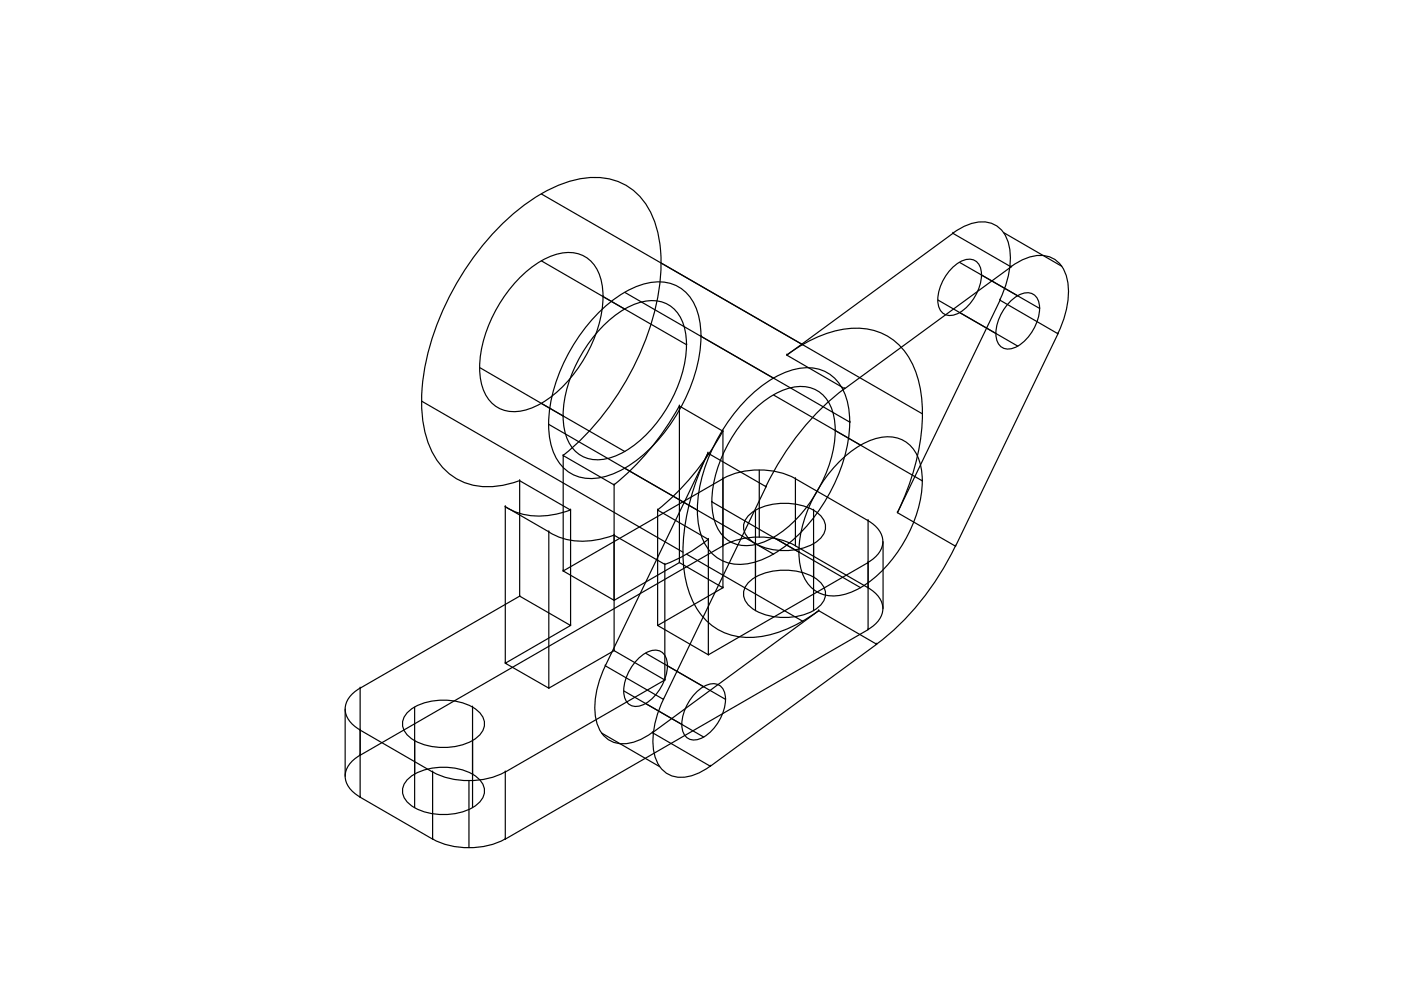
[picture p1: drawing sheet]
<svg xmlns="http://www.w3.org/2000/svg" width="297mm" height="210mm" viewBox="0 0 297 210" stroke-linecap="round" stroke-linejoin="round" font-family="sans-serif">
<!-- layer: 0 -->
<g fill="none" stroke="#000" stroke-width=".25">
<path d="M109.7 59.4a16.9 16.9 0 0 1 10.5-5.9 6.8 6.8 0 0 1 7 5 20.1 20.1 0 0 1-1.6 14.1 28.1 28.1 0 0 1-10.8 12.9 9.8 9.8 0 0 1-8.8 1.2 8 8 0 0 1-4.2-7.2 26.7 26.7 0 0 1 5.6-17.4zM114.8 55.3l30.8 17.8M114.8 41.1l55.4 32M140.2 55.8l55.4 31.9M202 56.7a4.5 4.5 0 0 1 4.4-1.6 3.5 3.5 0 0 1 1.6 4.1 9.9 9.9 0 0 1-5.4 7.5 2.59 2.59 0 0 1-3.7-2.2 9.7 9.7 0 0 1 3.1-7.8zM202 49.4a9.9 9.9 0 0 1 7.7-2.2 6.3 6.3 0 0 1 4.4 6 19.6 19.6 0 0 1-2.1 10.4M202 49.5l-35.2 25.8 12.3 7.1 35.3-25.8M202 49.5h.1M202 49.5l12.4 7.1M203.5 55.7l16.9 9.7M208.1 58.3h.1M212.8 49.3l12.3 7.2"/>
<path d="M214.3 56.6a9.9 9.9 0 0 1 7.7-2.3 6.3 6.3 0 0 1 4.5 6 19.6 19.6 0 0 1-2.2 10.4M214.4 56.6h.1M101.8 78l30.7 17.7M126.8 66.4a21.1 21.1 0 0 1 11.6-6.6 8.4 8.4 0 0 1 9.6 6.6 24.7 24.7 0 0 1-1.6 15.6 35.3 35.3 0 0 1-13.9 17.3 12.8 12.8 0 0 1-9.8 1.8 9.2 9.2 0 0 1-6.1-7.8 29.7 29.7 0 0 1 4.4-19.3 37.8 37.8 0 0 1 5.8-7.6zM127.4 69.6a16.9 16.9 0 0 1 10.5-5.9 6.8 6.8 0 0 1 7 5 20.1 20.1 0 0 1-1.6 14.1 28.1 28.1 0 0 1-10.8 12.9 9.8 9.8 0 0 1-8.8 1.2 8 8 0 0 1-4.2-7.2 26.7 26.7 0 0 1 5.6-17.4zM127.9 62.9h.1M132.5 62l31.5 18.2M145.6 73.1h.1M148.7 71.3h.1M148.7 71.3l31.5 18.2M166.8 75.3a25.7 25.7 0 0 1 15.4-5.7 12.9 12.9 0 0 1 12 9.3 32.2 32.2 0 0 1 .4 17.5 55.9 55.9 0 0 1-4.3 12.3M166.8 75.3h.1"/>
<path d="M198.9 63.6l16.9 9.8M212 63.7h.1M214.3 63.8a4.5 4.5 0 0 1 4.5-1.6 3.5 3.5 0 0 1 1.6 4.1 9.9 9.9 0 0 1-5.4 7.5 2.59 2.59 0 0 1-3.8-2.2 9.7 9.7 0 0 1 3.1-7.8zM220.4 65.4h.1M224.3 70.8h.1M89.4 85.1l55.4 32M116.4 90l47.6 27.5M119.4 96.6a58.2 58.2 0 0 0 20.6-37.4 25.6 25.6 0 0 0-2.6-15.1 12.8 12.8 0 0 0-13.3-6.4 30.7 30.7 0 0 0-16.2 8.5 58.9 58.9 0 0 0-18.2 34 27.1 27.1 0 0 0 2 15.8 13 13 0 0 0 14.7 6.9l3.7-1M119.4 96.6h.1M144 86.1a56.6 56.6 0 0 1-13.8 16.7M144 86.1h.1M150.1 96.1a47.4 47.4 0 0 0-5.2 23.4 18.6 18.6 0 0 0 5.3 12.5 13.6 13.6 0 0 0 12.8 2.6 29.9 29.9 0 0 0 10.6-5.1"/>
<path d="M150.1 96.1l-21.8 45.1 12.4 7.1 21.7-45.1M150.1 96.1h.1M150.1 96.1l12.3 7.1M153.3 91.4a56.6 56.6 0 0 1-13.9 16.7M153.3 91.4l-9.3-5.3v33.2M153.3 91.4h.1M153.3 91.4v33.2M158.4 84.6a21.1 21.1 0 0 1 11.5-6.6 8.4 8.4 0 0 1 9.6 6.6 24.7 24.7 0 0 1-1.5 15.6 35.3 35.3 0 0 1-14 17.3 12.8 12.8 0 0 1-9.8 1.8 9.2 9.2 0 0 1-6.1-7.8 29.7 29.7 0 0 1 4.5-19.3 37.8 37.8 0 0 1 5.8-7.6zM158.9 87.8a16.9 16.9 0 0 1 10.5-5.9 6.8 6.8 0 0 1 7 5 20.1 20.1 0 0 1-1.5 14.1 28.1 28.1 0 0 1-10.9 12.9 9.8 9.8 0 0 1-8.7 1.2 8 8 0 0 1-4.3-7.1 26.7 26.7 0 0 1 5.7-17.5zM161 99.7v14.2M164 83.8l31.6 18.2M177.1 91.3h.1"/>
<path d="M177.4 98.5a16.9 16.9 0 0 1 10.5-5.9 6.8 6.8 0 0 1 7 5 20.1 20.1 0 0 1-1.6 14.1 28.1 28.1 0 0 1-10.8 12.9 9.8 9.8 0 0 1-8.8 1.1 8 8 0 0 1-4.2-7.1 26.7 26.7 0 0 1 5.6-17.4zM179.1 82.4a56.7 56.7 0 0 0-16.7 20.8M179.1 82.4h.1M180.2 89.5h.1M107.1 107.4a15.3 15.3 0 0 0 13.8 .7M107.1 107.4l9.3 5.4v33.1M107.1 107.4h.1M107.1 107.4v33.2M110.2 101.9l10.8 6.2v24.5M110.2 101.9v24.5l-33.8 19.5v14.2l76.9-44.4M110.2 101.9h.1M116.3 112.8a15.3 15.3 0 0 0 13.9 .7"/>
<path d="M116.4 112.8h.1M121 108.1h.1M130.2 102.8l-10.8-6.2v24.5M130.2 113.5l10.8 6.2v24.5M130.2 102.8h.1M130.2 113.5h.1M130.2 102.8v35.2M139.4 108.1h.1M141 119.7h.1M144 119.3h.1M145.6 117.5l24.6 14.2M150.2 114.4a33.7 33.7 0 0 1-9.3 5.3"/>
<path d="M150.2 114.4l-10.8-6.3v24.5M150.2 114.4v24.4l33.9-19.5v14.2l-77 44.4M150.2 114.4h.1M150.9 106.4l31.6 18.2M153.3 115.7h.1M153.3 101.5h.1M153.3 101.5l-33.9 19.6M153.3 101.5a16.9 16.9 0 0 1 15.3 0M153.3 115.7a16.9 16.9 0 0 1 15.3 0M158.6 109.5a11.4 11.4 0 0 1 9.5-2.7 8.9 8.9 0 0 1 6.5 3.4 3.4 3.4 0 0 1-1.2 4.5 13 13 0 0 1-14.1 0 3.4 3.4 0 0 1-.7-5.2zM160.2 108.2v21.3M162.4 103.2h.1"/>
<path d="M168.6 115.7h.1M168.6 101.5h.1M172.5 108.2h.1M172.5 108.2v21.3M184 110.4a5.1 5.1 0 0 1 3.1 5.2 5.7 5.7 0 0 1-3.1 3.7M184.1 110.4l-15.5-8.9v14.2l15.5 8.9M184.1 119.3h.1M184.1 110.4h.1M184.1 110.4v14.2M187.2 114.8v14.3M190.3 108.7l21.7-45 12.3 7.1-21.7 45M190.3 108.7h.1"/>
<path d="M190.3 108.7l12.3 7.1M195.6 102h.1M202.6 115.8a56.7 56.7 0 0 1-16.8 20.8M202.6 115.8h.1M110.2 126.4l10.8 6.2-13.9 8 9.3 5.3 13.8-7.9 10.8 6.2M110.2 126.4h.1M119.4 121.1l10.8 6.2 13.8-8 9.3 5.3-13.9 8 10.8 6.2M119.4 121.1h.1M121 132.6h.1M130.2 127.3h.1M130.2 138h.1M135.4 139.6a4.5 4.5 0 0 1 4.4-1.6 3.5 3.5 0 0 1 1.6 4 9.9 9.9 0 0 1-5.4 7.6 2.59 2.59 0 0 1-3.7-2.2 9.7 9.7 0 0 1 3.1-7.8z"/>
<path d="M136.9 138.5l16.9 9.8M139.4 132.6h.1M150.2 138.8h.1M153.3 124.6h.1M158.6 123.7a11.4 11.4 0 0 1 9.5-2.7 8.9 8.9 0 0 1 6.5 3.4 3.4 3.4 0 0 1-1.2 4.4 13 13 0 0 1-14.1 0 3.4 3.4 0 0 1-.7-5.1zM172.5 122.4h.1M173.6 129.5h.1M184 124.6a5.1 5.1 0 0 1 3.1 5.2 5.7 5.7 0 0 1-3.1 3.7M184.1 133.5h.1M184.1 124.6h.1M185.9 136.6h.1M73.2 150.4v14.2"/>
<path d="M76.4 154.8l15.3 8.9v14.2l-15.3-8.9M76.4 145.9h.1M76.4 154.8h.1M76.4 154.8v14.2M76.4 145.9a5.1 5.1 0 0 0-3.1 5.2 5.7 5.7 0 0 0 3.1 3.7M86.2 151.2a11.4 11.4 0 0 1 9.6-2.6 8.9 8.9 0 0 1 6.5 3.3 3.4 3.4 0 0 1-1.2 4.5 13 13 0 0 1-14.1 0 3.4 3.4 0 0 1-.8-5.2zM87.9 149.9v21.3M100.2 149.9h.1M100.2 149.9v21.3M107.1 140.6h.1M116.4 145.9h.1M127.6 155.4l12.3 7.1"/>
<path d="M128.3 141.2h.1M128.4 141.1a17.4 17.4 0 0 0-1.7 12.6 5.8 5.8 0 0 0 8.1 3.5l2.3-1.1 1.2-.8M132.3 146.5l16.9 9.8M138.3 155.3l35.3-25.8 12.3 7.1-35.3 25.9M138.3 155.3h.1M138.3 155.3l12.3 7.2M140.7 148.3h.1M140.7 148.3a17.4 17.4 0 0 0-1.7 12.5 5.8 5.8 0 0 0 8.1 3.5l2.3-1.1 1.2-.8M141 144.2h.1M141 144.2l-33.9 19.5M141.5 141.2h.1M147.7 146.7a4.5 4.5 0 0 1 4.5-1.6 3.5 3.5 0 0 1 1.6 4.1 9.9 9.9 0 0 1-5.4 7.5 2.59 2.59 0 0 1-3.8-2.2 9.7 9.7 0 0 1 3.1-7.8z"/>
<path d="M153.8 148.3h.1M76.4 169h.1M76.4 160.1h.1M76.4 160.1a5.1 5.1 0 0 0-3.1 5.3 5.7 5.7 0 0 0 3.1 3.6M86.2 165.4a11.4 11.4 0 0 1 9.6-2.6 8.9 8.9 0 0 1 6.5 3.4 3.4 3.4 0 0 1-1.2 4.4 13 13 0 0 1-14.1 0 3.4 3.4 0 0 1-.8-5.2zM91.7 177.9h.1M91.7 163.7h.1M91.7 177.9a16.9 16.9 0 0 0 15.4 0M91.7 163.7a16.9 16.9 0 0 0 15.4 0M99.4 165.6v14.1M100.2 164.2h.1M107.1 163.7h.1"/>
<path d="M107.1 177.9h.1M107.1 163.7v14.2M150.6 162.5h.1"/>
</g>
</svg>
